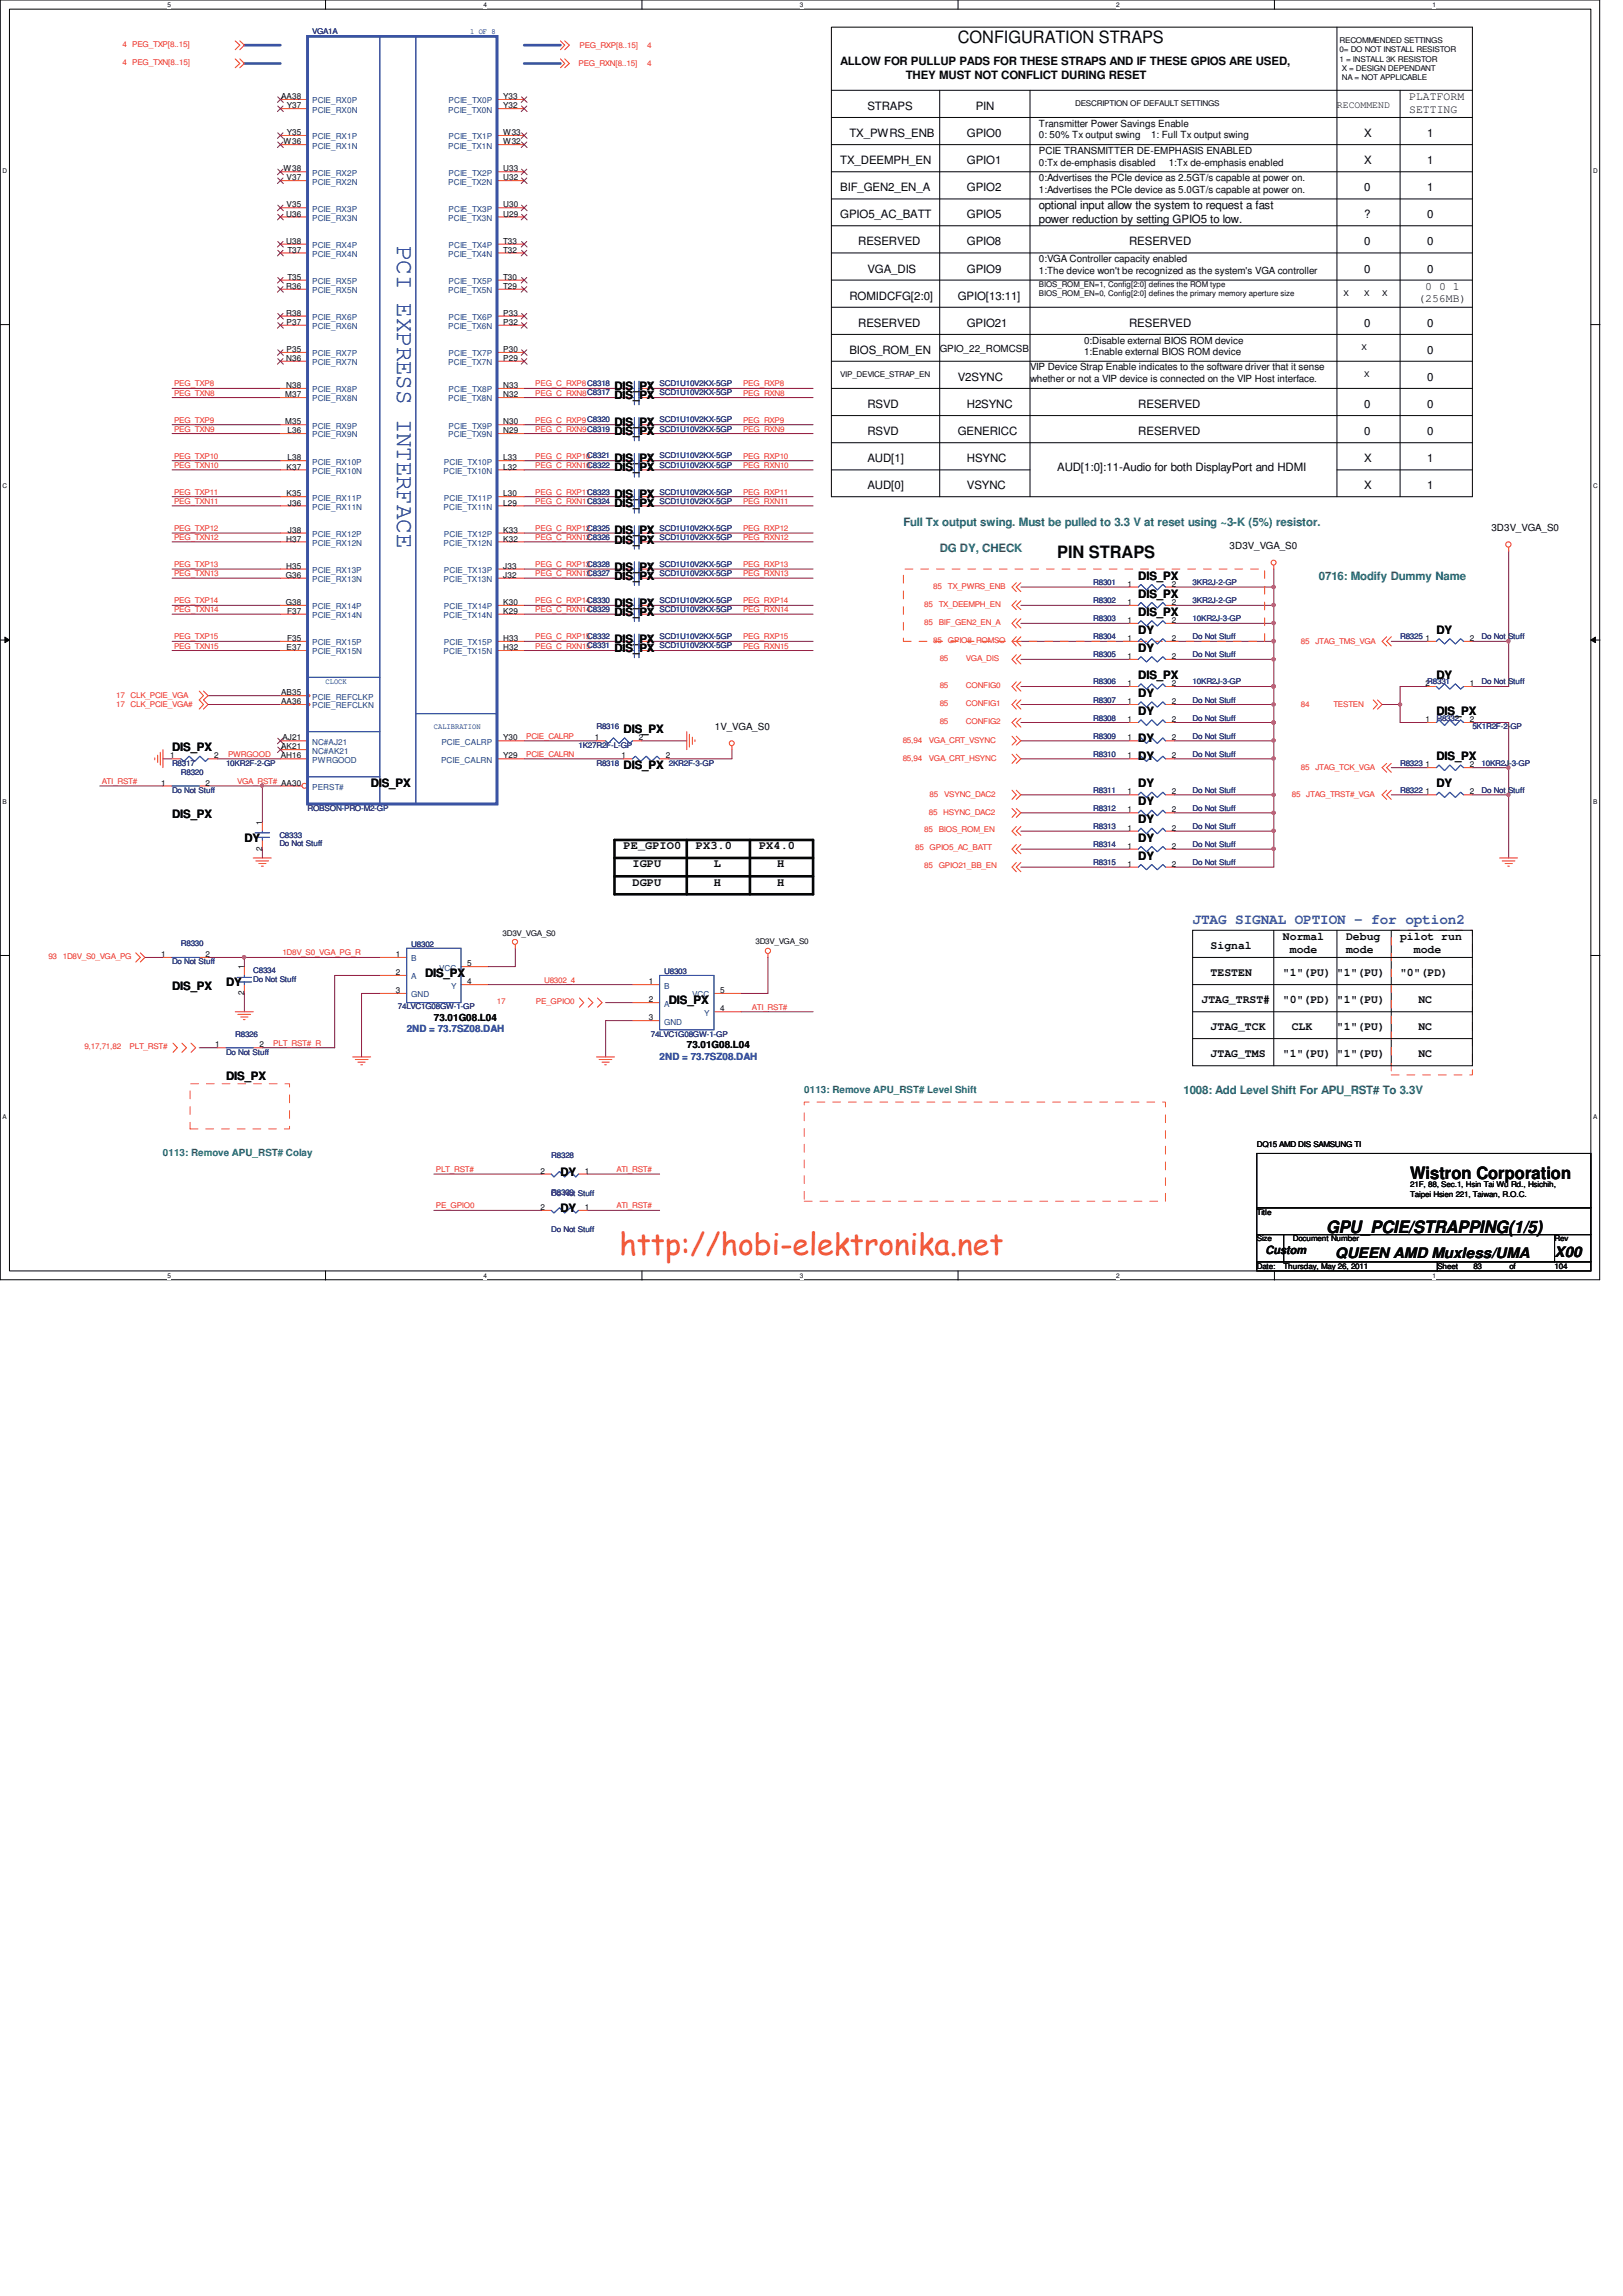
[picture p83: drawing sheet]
<svg xmlns="http://www.w3.org/2000/svg" width="210mm" height="297mm" viewBox="0 0 210 297" stroke-linecap="round" stroke-linejoin="round" font-family="sans-serif">
<defs><g id="words">
<text font-size="3.9" fill="#f15722" x="80.1" y="162.4">http://hobi-elektronika.net</text>
<text font-size="3.1" fill="#3a53a4" x="51.4" y="31.8" transform="rotate(90 51.4 31.8)">PCI EXPRESS INTERFACE</text>
<g font-size="2.2" fill="#040505">
<text x="123.9" y="5.5">CONFIGURATION STRAPS</text>
<text x="136.8" y="72.2">PIN STRAPS</text>
<text x="182.5" y="152.5">Wistron Corporation</text>
<text x="171.6" y="159.5">GPU_PCIE/STRAPPING(1/5)</text>
</g>
<text font-size="1.9" fill="#3a53a4" x="154.3" y="119.6">JTAG SIGNAL OPTION - for option2</text>
<g font-size="1.9" fill="#040505">
<text x="172.8" y="162.7">QUEEN AMD Muxless/UMA</text>
<text x="201.1" y="162.6">X00</text>
</g>
<g font-size="1.5" fill="#040505">
<text x="108.7" y="8.4">ALLOW FOR PULLUP PADS FOR THESE STRAPS AND IF THESE GPIOS ARE USED,</text>
<text x="117.2" y="10.2">THEY MUST NOT CONFLICT DURING RESET</text>
<text x="109.9" y="17.7">TX_PWRS_ENB</text>
<text x="112.2" y="14.2">STRAPS</text>
<text x="125.1" y="17.7">GPIO0</text>
<text x="126.2" y="14.2">PIN</text>
<text x="176.5" y="17.7">X</text>
<text x="182.3" y="12.9">PLATFORM</text>
<text x="182.3" y="14.6">SETTING</text>
<text x="184.7" y="17.7">1</text>
<text x="108.7" y="21.3">TX_DEEMPH_EN</text>
<text x="125.1" y="21.3">GPIO1</text>
<text x="176.5" y="21.3">X</text>
<text x="184.7" y="21.3">1</text>
<text x="108.7" y="24.7">BIF_GEN2_EN_A</text>
<text x="108.7" y="28.2">GPIO5_AC_BATT</text>
<text x="125.1" y="24.7">GPIO2</text>
<text x="125.1" y="28.2">GPIO5</text>
<text x="134.4" y="27.1">optional input allow the system to request a fast</text>
<text x="134.4" y="28.8">power reduction by setting GPIO5 to low.</text>
<text x="176.5" y="28.2">?</text>
<text x="176.5" y="24.7">0</text>
<text x="184.7" y="28.2">0</text>
<text x="184.7" y="24.7">1</text>
<text x="111" y="31.7">RESERVED</text>
<text x="112.2" y="35.3">VGA_DIS</text>
<text x="125.1" y="31.8">GPIO8</text>
<text x="125.1" y="35.3">GPIO9</text>
<text x="146.1" y="31.8">RESERVED</text>
<text x="176.5" y="35.3">0</text>
<text x="176.5" y="31.7">0</text>
<text x="184.7" y="35.3">0</text>
<text x="184.7" y="31.8">0</text>
<text x="109.9" y="38.8">ROMIDCFG[2:0]</text>
<text x="123.9" y="38.8">GPIO[13:11]</text>
<text x="183.5" y="39.1">(256MB)</text>
<text x="184.4" y="37.5">0 0 1</text>
<text x="109.9" y="45.8">BIOS_ROM_EN</text>
<text x="111" y="42.2">RESERVED</text>
<text x="125.1" y="42.2">GPIO21</text>
<text x="146.1" y="42.2">RESERVED</text>
<text x="176.5" y="42.2">0</text>
<text x="184.7" y="45.8">0</text>
<text x="184.7" y="42.2">0</text>
<text x="79.5" y="51.6">DIS_PX</text>
<text x="79.5" y="50.5">DIS_PX</text>
<text x="112.2" y="52.8">RSVD</text>
<text x="123.9" y="49.3">V2SYNC</text>
<text x="125.1" y="52.8">H2SYNC</text>
<text x="147.3" y="52.8">RESERVED</text>
<text x="176.5" y="52.8">0</text>
<text x="184.7" y="49.3">0</text>
<text x="184.7" y="52.8">0</text>
<text x="79.5" y="56.3">DIS_PX</text>
<text x="79.5" y="55.1">DIS_PX</text>
<text x="79.5" y="59.8">DIS_PX</text>
<text x="112.2" y="59.8">AUD[1]</text>
<text x="112.2" y="56.3">RSVD</text>
<text x="123.9" y="56.3">GENERICC</text>
<text x="125.1" y="59.8">HSYNC</text>
<text x="147.3" y="56.3">RESERVED</text>
<text x="176.5" y="59.8">X</text>
<text x="176.5" y="56.3">0</text>
<text x="184.7" y="59.8">1</text>
<text x="184.7" y="56.3">0</text>
<text x="79.5" y="61">DIS_PX</text>
<text x="79.5" y="64.5">DIS_PX</text>
<text x="79.5" y="65.6">DIS_PX</text>
<text x="112.2" y="63.3">AUD[0]</text>
<text x="125.1" y="63.3">VSYNC</text>
<text x="136.8" y="61">AUD[1:0]:11-Audio for both DisplayPort and HDMI</text>
<text x="176.5" y="63.3">X</text>
<text x="184.7" y="63.3">1</text>
<text x="79.5" y="70.3">DIS_PX</text>
<text x="79.5" y="69.1">DIS_PX</text>
<text x="79.5" y="75">DIS_PX</text>
<text x="79.5" y="73.8">DIS_PX</text>
<text x="147.3" y="77.3">DIS_PX</text>
<text x="147.3" y="75">DIS_PX</text>
<text x="79.5" y="83.1">DIS_PX</text>
<text x="79.5" y="79.7">DIS_PX</text>
<text x="79.5" y="78.5">DIS_PX</text>
<text x="147.3" y="82">DY</text>
<text x="147.3" y="79.7">DIS_PX</text>
<text x="185.8" y="82">DY</text>
<text x="79.5" y="84.3">DIS_PX</text>
<text x="147.3" y="87.8">DIS_PX</text>
<text x="147.3" y="84.3">DY</text>
<text x="185.8" y="87.8">DY</text>
<text x="80.7" y="94.8">DIS_PX</text>
<text x="147.3" y="90.2">DY</text>
<text x="147.3" y="92.5">DY</text>
<text x="185.8" y="92.5">DIS_PX</text>
<text x="22.3" y="97.2">DIS_PX</text>
<text x="48" y="101.9">DIS_PX</text>
<text x="80.7" y="99.5">DIS_PX</text>
<text x="147.3" y="96">DY</text>
<text x="147.3" y="101.9">DY</text>
<text x="147.3" y="98.3">DY</text>
<text x="185.8" y="101.9">DY</text>
<text x="185.8" y="98.3">DIS_PX</text>
<text x="22.3" y="105.8">DIS_PX</text>
<text x="147.3" y="104.2">DY</text>
<text x="147.3" y="106.5">DY</text>
<text x="31.6" y="108.9">DY</text>
<text x="80.7" y="109.9">PE_GPIO0</text>
<text x="81.8" y="112.2">IGPU</text>
<text x="90" y="109.9">PX3.0</text>
<text x="92.4" y="112.2">L</text>
<text x="98.2" y="109.9">PX4.0</text>
<text x="100.5" y="112.2">H</text>
<text x="147.3" y="111.2">DY</text>
<text x="147.3" y="108.9">DY</text>
<text x="81.8" y="114.6">DGPU</text>
<text x="92.4" y="114.6">H</text>
<text x="100.5" y="114.6">H</text>
<text x="156.6" y="122.8">Signal</text>
<text x="166" y="121.6">Normal</text>
<text x="166.9" y="123.3">mode</text>
<text x="174.2" y="121.6">Debug</text>
<text x="174.2" y="123.3">mode</text>
<text x="181.1" y="121.6">pilot run</text>
<text x="182.9" y="123.3">mode</text>
<text x="22.3" y="128">DIS_PX</text>
<text x="29.2" y="127.5">DY</text>
<text x="55" y="126.4">DIS_PX</text>
<text x="86.5" y="129.9">DIS_PX</text>
<text x="155.4" y="129.8">JTAG_TRST#</text>
<text x="156.6" y="126.3">TESTEN</text>
<text x="166" y="129.8">&quot;0&quot;(PD) &quot;1&quot;(PU)</text>
<text x="166" y="126.3">&quot;1&quot;(PU)</text>
<text x="173" y="126.3">&quot;1&quot;(PU)</text>
<text x="181.1" y="126.3">&quot;0&quot;(PD)</text>
<text x="183.5" y="129.8">NC</text>
<text x="156.6" y="133.3">JTAG_TCK</text>
<text x="156.6" y="136.8">JTAG_TMS</text>
<text x="166" y="136.8">&quot;1&quot;(PU) &quot;1&quot;(PU)</text>
<text x="167.1" y="133.3">CLK</text>
<text x="173" y="133.3">&quot;1&quot;(PU)</text>
<text x="183.5" y="133.3">NC</text>
<text x="183.5" y="136.8">NC</text>
<text x="29.2" y="139.7">DIS_PX</text>
<text x="72.5" y="152.1">DY</text>
<text x="72.5" y="156.8">DY</text>
<text x="163.7" y="162.3">Custom</text>
</g>
<g font-size="1.5" fill="#0a8141">
<text x="116.9" y="68">Full Tx output swing. Must be pulled to 3.3 V at reset using ~3-K (5%) resistor.</text>
<text x="121.6" y="71.5">DG DY, CHECK</text>
<text x="170.6" y="75">0716: Modify Dummy Name</text>
<text x="153.1" y="141.6">1008: Add Level Shift For APU_RST# To 3.3V</text>
</g>
<g font-size="1.3" fill="#040505">
<text x="134.4" y="16.4">Transmitter Power Savings Enable</text>
<text x="134.4" y="17.9">0: 50% Tx output swing</text>
<text x="148.9" y="17.9">1: Full Tx output swing</text>
<text x="173" y="13.9">RECOMMEND</text>
<text x="134.4" y="19.9">PCIE TRANSMITTER DE-EMPHASIS ENABLED</text>
<text x="134.4" y="21.4">0:Tx de-emphasis disabled</text>
<text x="134.4" y="23.4">0:Advertises the PCIe device as 2.5GT/s capable at power on.</text>
<text x="151.2" y="21.4">1:Tx de-emphasis enabled</text>
<text x="134.4" y="24.9">1:Advertises the PCIe device as 5.0GT/s capable at power on.</text>
<text x="134.4" y="33.9">0:VGA Controller capacity enabled</text>
<text x="134.4" y="35.4">1:The device won't be recognized as the system's VGA controller</text>
<text x="121.6" y="45.6">GPIO_22_ROMCSB</text>
<text x="133.3" y="47.9">VIP Device Strap Enable indicates to the software driver that it sense</text>
<text x="140.2" y="44.4">0:Disable external BIOS ROM device</text>
<text x="140.2" y="46">1:Enable external BIOS ROM device</text>
<text x="133.3" y="49.4">whether or not a VIP device is connected on the VIP Host interface.</text>
<text x="159.1" y="71.1">3D3V_VGA_S0</text>
<text x="193" y="68.7">3D3V_VGA_S0</text>
<text x="92.5" y="94.4">1V_VGA_S0</text>
<text x="56.1" y="132.1">73.01G08.L04</text>
<text x="88.9" y="135.6">73.01G08.L04</text>
</g>
<g font-size="1.3" fill="#3a53a4">
<text x="52.6" y="133.6">2ND = 73.7SZ08.DAH</text>
<text x="85.3" y="137.1">2ND = 73.7SZ08.DAH</text>
</g>
<g font-size="1.3" fill="#0a8141">
<text x="104.1" y="141.4">0113: Remove APU_RST# Level Shift</text>
<text x="21.1" y="149.6">0113: Remove APU_RST# Colay</text>
</g>
<g font-size="1.1" fill="#040505">
<text x="36.4" y="12.8">AA38</text>
<text x="37.1" y="14">Y37</text>
<text x="37.1" y="17.5">Y35</text>
<text x="65.1" y="14">Y32</text>
<text x="65.1" y="12.8">Y33</text>
<text x="65.1" y="17.5">W33</text>
<text x="36.7" y="18.7">W36</text>
<text x="36.7" y="22.2">W38</text>
<text x="37.1" y="23.3">V37</text>
<text x="65.1" y="18.7">W32</text>
<text x="65.1" y="23.3">U32</text>
<text x="65.1" y="22.2">U33</text>
<text x="37" y="28">U36</text>
<text x="37.1" y="26.8">V35</text>
<text x="65.1" y="28">U29</text>
<text x="65.1" y="26.8">U30</text>
<text x="37" y="31.5">U38</text>
<text x="37.2" y="32.7">T37</text>
<text x="65.1" y="32.7">T32</text>
<text x="65.1" y="31.5">T33</text>
<text x="37" y="37.4">R36</text>
<text x="37" y="40.9">R38</text>
<text x="37.2" y="36.2">T35</text>
<text x="65.1" y="37.4">T29</text>
<text x="65.1" y="36.2">T30</text>
<text x="65.1" y="40.9">P33</text>
<text x="37" y="46.7">N36</text>
<text x="37.1" y="42">P37</text>
<text x="37.1" y="45.6">P35</text>
<text x="65.1" y="42">P32</text>
<text x="65.1" y="46.7">P29</text>
<text x="65.1" y="45.6">P30</text>
<text x="36.9" y="51.4">M37</text>
<text x="37" y="50.2">N38</text>
<text x="65.1" y="51.4">N32</text>
<text x="65.1" y="50.2">N33</text>
<text x="80.4" y="51.4">1</text>
<text x="80.4" y="50.2">1</text>
<text x="83.8" y="51.4">2</text>
<text x="83.8" y="50.2">2</text>
<text x="36.9" y="54.9">M35</text>
<text x="37.2" y="59.6">L38</text>
<text x="37.2" y="56">L36</text>
<text x="65.1" y="56">N29</text>
<text x="65.1" y="54.9">N30</text>
<text x="65.1" y="59.6">L33</text>
<text x="80.4" y="56">1</text>
<text x="80.4" y="54.9">1</text>
<text x="80.4" y="59.6">1</text>
<text x="83.8" y="56">2</text>
<text x="83.8" y="54.9">2</text>
<text x="83.8" y="59.6">2</text>
<text x="37.1" y="60.7">K37</text>
<text x="37.1" y="64.2">K35</text>
<text x="37.2" y="65.4">J36</text>
<text x="65.1" y="60.7">L32</text>
<text x="65.1" y="65.4">L29</text>
<text x="65.1" y="64.2">L30</text>
<text x="80.4" y="60.7">1</text>
<text x="80.4" y="64.2">1</text>
<text x="80.4" y="65.4">1</text>
<text x="83.8" y="60.7">2</text>
<text x="83.8" y="64.2">2</text>
<text x="83.8" y="65.4">2</text>
<text x="37" y="70.1">H37</text>
<text x="37.2" y="68.9">J38</text>
<text x="65.1" y="70.1">K32</text>
<text x="65.1" y="68.9">K33</text>
<text x="80.4" y="70.1">1</text>
<text x="80.4" y="68.9">1</text>
<text x="83.8" y="70.1">2</text>
<text x="83.8" y="68.9">2</text>
<text x="37" y="74.8">G36</text>
<text x="37" y="73.6">H35</text>
<text x="65.1" y="74.8">J32</text>
<text x="65.1" y="73.6">J33</text>
<text x="80.4" y="74.8">1</text>
<text x="80.4" y="73.6">1</text>
<text x="83.8" y="74.8">2</text>
<text x="83.8" y="73.6">2</text>
<text x="145.9" y="75.9">1</text>
<text x="151.6" y="75.9">2</text>
<text x="37" y="78.3">G38</text>
<text x="37.2" y="79.4">F37</text>
<text x="37.2" y="82.9">F35</text>
<text x="65.1" y="79.4">K29</text>
<text x="65.1" y="78.3">K30</text>
<text x="65.1" y="82.9">H33</text>
<text x="80.4" y="82.9">1</text>
<text x="80.4" y="79.4">1</text>
<text x="80.4" y="78.3">1</text>
<text x="83.8" y="82.9">2</text>
<text x="83.8" y="79.4">2</text>
<text x="83.8" y="78.3">2</text>
<text x="145.9" y="82.9">1</text>
<text x="145.9" y="78.3">1</text>
<text x="145.9" y="80.6">1</text>
<text x="151.6" y="82.9">2</text>
<text x="151.6" y="78.3">2</text>
<text x="151.6" y="80.6">2</text>
<text x="184.4" y="82.9">1</text>
<text x="190.2" y="82.9">2</text>
<text x="36.4" y="90">AB35</text>
<text x="37.1" y="84.1">E37</text>
<text x="65.1" y="84.1">H32</text>
<text x="80.4" y="84.1">1</text>
<text x="83.8" y="84.1">2</text>
<text x="145.9" y="88.8">1</text>
<text x="145.9" y="85.3">1</text>
<text x="151.6" y="88.8">2</text>
<text x="151.6" y="85.3">2</text>
<text x="184.4" y="88.8">2R8331</text>
<text x="190.2" y="88.8">1</text>
<text x="36.4" y="91.1">AA36</text>
<text x="36.5" y="95.8">AJ21</text>
<text x="65.1" y="95.8">Y30</text>
<text x="77" y="95.8">1</text>
<text x="82.6" y="95.8">2</text>
<text x="145.9" y="91.1">1</text>
<text x="145.9" y="95.8">1</text>
<text x="145.9" y="93.4">1</text>
<text x="151.6" y="91.1">2</text>
<text x="151.6" y="95.8">2</text>
<text x="151.6" y="93.4">2</text>
<text x="184.4" y="93.4">1</text>
<text x="190.2" y="93.4">2</text>
<text x="20.9" y="101.6">1</text>
<text x="22" y="98.1">1</text>
<text x="26.6" y="101.6">2</text>
<text x="27.7" y="98.1">2</text>
<text x="36.3" y="98.1">AH16</text>
<text x="36.4" y="96.9">AK21</text>
<text x="65.1" y="98.1">Y29</text>
<text x="80.4" y="98.1">1</text>
<text x="86.1" y="98.1">2</text>
<text x="145.9" y="98.1">1</text>
<text x="151.6" y="98.1">2</text>
<text x="184.4" y="99.3">1</text>
<text x="190.2" y="99.3">2</text>
<text x="33.9" y="106.7" transform="rotate(-90 33.9 106.7)">1</text>
<text x="145.9" y="105.1">1</text>
<text x="145.9" y="107.5">1</text>
<text x="145.9" y="102.8">1</text>
<text x="151.6" y="105.1">2</text>
<text x="151.6" y="107.5">2</text>
<text x="151.6" y="102.8">2</text>
<text x="184.4" y="102.8">1</text>
<text x="190.2" y="102.8">2</text>
<text x="33.9" y="110.1" transform="rotate(-90 33.9 110.1)">2</text>
<text x="145.9" y="112.1">1</text>
<text x="145.9" y="109.8">1</text>
<text x="151.6" y="112.1">2</text>
<text x="151.6" y="109.8">2</text>
<text x="20.9" y="123.8">1</text>
<text x="26.6" y="123.8">2</text>
<text x="31.6" y="125.4" transform="rotate(-90 31.6 125.4)">1</text>
<text x="51.2" y="123.8">1</text>
<text x="60.4" y="125">5</text>
<text x="31.6" y="128.8" transform="rotate(-90 31.6 128.8)">2</text>
<text x="51.2" y="126.2">2</text>
<text x="51.2" y="128.5">3</text>
<text x="60.4" y="127.3">4</text>
<text x="83.9" y="127.3">1</text>
<text x="83.9" y="129.7">2</text>
<text x="83.9" y="132">3</text>
<text x="93.2" y="128.5">5</text>
<text x="93.2" y="130.9">4</text>
<text x="27.9" y="135.5">1</text>
<text x="33.6" y="135.5">2</text>
<text x="69.9" y="151.8">2</text>
<text x="75.6" y="151.8">1</text>
<text x="69.9" y="156.5">2</text>
<text x="75.6" y="156.5">1</text>
</g>
<g font-size="1.1" fill="#1d437e">
<text x="40.4" y="14.6">PCIE_RX0N</text>
<text x="40.4" y="13.4">PCIE_RX0P</text>
<text x="58" y="14.6">PCIE_TX0N</text>
<text x="58" y="13.4">PCIE_TX0P</text>
<text x="40.4" y="19.2">PCIE_RX1N</text>
<text x="40.4" y="18">PCIE_RX1P</text>
<text x="40.4" y="23.9">PCIE_RX2N</text>
<text x="40.4" y="22.7">PCIE_RX2P</text>
<text x="58" y="19.2">PCIE_TX1N</text>
<text x="58" y="23.9">PCIE_TX2N</text>
<text x="58" y="18">PCIE_TX1P</text>
<text x="58" y="22.7">PCIE_TX2P</text>
<text x="40.4" y="28.6">PCIE_RX3N</text>
<text x="40.4" y="27.4">PCIE_RX3P</text>
<text x="58" y="28.6">PCIE_TX3N</text>
<text x="58" y="27.4">PCIE_TX3P</text>
<text x="40.4" y="33.2">PCIE_RX4N</text>
<text x="40.4" y="32.1">PCIE_RX4P</text>
<text x="58" y="33.2">PCIE_TX4N</text>
<text x="58" y="32.1">PCIE_TX4P</text>
<text x="40.4" y="37.9">PCIE_RX5N</text>
<text x="40.4" y="36.7">PCIE_RX5P</text>
<text x="40.4" y="41.4">PCIE_RX6P</text>
<text x="58" y="37.9">PCIE_TX5N</text>
<text x="58" y="36.7">PCIE_TX5P</text>
<text x="58" y="41.4">PCIE_TX6P</text>
<text x="40.4" y="42.6">PCIE_RX6N</text>
<text x="40.4" y="47.2">PCIE_RX7N</text>
<text x="40.4" y="46.1">PCIE_RX7P</text>
<text x="58" y="42.6">PCIE_TX6N</text>
<text x="58" y="47.2">PCIE_TX7N</text>
<text x="58" y="46.1">PCIE_TX7P</text>
<text x="40.4" y="51.9">PCIE_RX8N</text>
<text x="40.4" y="50.8">PCIE_RX8P</text>
<text x="58" y="51.9">PCIE_TX8N</text>
<text x="58" y="50.8">PCIE_TX8P</text>
<text x="40.4" y="56.6">PCIE_RX9N</text>
<text x="40.4" y="55.5">PCIE_RX9P</text>
<text x="58" y="56.6">PCIE_TX9N</text>
<text x="58" y="55.5">PCIE_TX9P</text>
<text x="40.4" y="61.3">PCIE_RX10N</text>
<text x="40.4" y="60.1">PCIE_RX10P</text>
<text x="40.4" y="66">PCIE_RX11N</text>
<text x="40.4" y="64.8">PCIE_RX11P</text>
<text x="57.4" y="61.3">PCIE_TX10N</text>
<text x="57.4" y="66">PCIE_TX11N</text>
<text x="57.4" y="60.1">PCIE_TX10P</text>
<text x="57.4" y="64.8">PCIE_TX11P</text>
<text x="40.4" y="70.6">PCIE_RX12N</text>
<text x="40.4" y="69.5">PCIE_RX12P</text>
<text x="57.4" y="70.6">PCIE_TX12N</text>
<text x="57.4" y="69.5">PCIE_TX12P</text>
<text x="40.4" y="75.3">PCIE_RX13N</text>
<text x="40.4" y="74.1">PCIE_RX13P</text>
<text x="57.4" y="75.3">PCIE_TX13N</text>
<text x="57.4" y="74.1">PCIE_TX13P</text>
<text x="40.4" y="80">PCIE_RX14N</text>
<text x="40.4" y="78.8">PCIE_RX14P</text>
<text x="40.4" y="83.5">PCIE_RX15P</text>
<text x="57.4" y="80">PCIE_TX14N</text>
<text x="57.4" y="78.8">PCIE_TX14P</text>
<text x="57.4" y="83.5">PCIE_TX15P</text>
<text x="40.4" y="84.7">PCIE_RX15N</text>
<text x="57.4" y="84.7">PCIE_TX15N</text>
<text x="40.4" y="91.7">PCIE_REFCLKN</text>
<text x="40.4" y="90.5">PCIE_REFCLKP</text>
<text x="40.4" y="96.4">NC#AJ21</text>
<text x="40.4" y="97.5">NC#AK21</text>
<text x="40.4" y="98.7">PWRGOOD</text>
<text x="57.1" y="98.7">PCIE_CALRN</text>
<text x="57.1" y="96.4">PCIE_CALRP</text>
<text x="40.4" y="102.2">PERST#</text>
<text x="53.2" y="124.4">B</text>
<text x="56.8" y="125.6">VCC</text>
<text x="53.2" y="126.7">A</text>
<text x="53.2" y="129">GND</text>
<text x="58.4" y="127.9">Y</text>
<text x="85.9" y="127.9">B</text>
<text x="85.9" y="130.2">A</text>
<text x="89.5" y="129">VCC</text>
<text x="91.1" y="131.4">Y</text>
<text x="85.9" y="132.5">GND</text>
</g>
<g font-size="1" fill="#2d2d72">
<text x="40.4" y="4.4">VGA1A</text>
<text x="85.3" y="51.1">SCD1U10V2KX-5GP</text>
<text x="85.3" y="50">SCD1U10V2KX-5GP</text>
<text x="85.3" y="55.8">SCD1U10V2KX-5GP</text>
<text x="85.3" y="54.7">SCD1U10V2KX-5GP</text>
<text x="85.3" y="59.3">SCD1U10V2KX-5GP</text>
<text x="85.3" y="60.5">SCD1U10V2KX-5GP</text>
<text x="85.3" y="64">SCD1U10V2KX-5GP</text>
<text x="85.3" y="65.2">SCD1U10V2KX-5GP</text>
<text x="85.3" y="69.8">SCD1U10V2KX-5GP</text>
<text x="85.3" y="68.7">SCD1U10V2KX-5GP</text>
<text x="85.3" y="74.5">SCD1U10V2KX-5GP</text>
<text x="85.3" y="73.4">SCD1U10V2KX-5GP</text>
<text x="141.4" y="75.7">R8301</text>
<text x="154.3" y="75.7">3KR2J-2-GP</text>
<text x="85.3" y="82.7">SCD1U10V2KX-5GP</text>
<text x="85.3" y="79.2">SCD1U10V2KX-5GP</text>
<text x="85.3" y="78">SCD1U10V2KX-5GP</text>
<text x="85.3" y="83.9">SCD1U10V2KX-5GP</text>
<text x="141.4" y="82.7">R8304</text>
<text x="141.4" y="78">R8302</text>
<text x="141.4" y="80.3">R8303</text>
<text x="154.3" y="82.7">Do Not Stuff</text>
<text x="154.3" y="78">3KR2J-2-GP</text>
<text x="154.3" y="80.3">10KR2J-3-GP</text>
<text x="181.1" y="82.7">R8325</text>
<text x="191.7" y="82.7">Do Not Stuff</text>
<text x="141.4" y="88.5">R8306</text>
<text x="141.4" y="85">R8305</text>
<text x="154.3" y="85">Do Not Stuff</text>
<text x="154.3" y="88.5">10KR2J-3-GP</text>
<text x="191.7" y="88.5">Do Not Stuff</text>
<text x="77.2" y="94.4">R8316</text>
<text x="141.4" y="90.9">R8307</text>
<text x="141.4" y="95.5">R8309</text>
<text x="141.4" y="93.2">R8308</text>
<text x="154.3" y="90.9">Do Not Stuff</text>
<text x="154.3" y="95.5">Do Not Stuff</text>
<text x="154.3" y="93.2">Do Not Stuff</text>
<text x="185.8" y="93.2">R8332</text>
<text x="190.5" y="94.4">5K1R2F-2-GP</text>
<text x="22.3" y="99.1">R8317</text>
<text x="23.4" y="100.2">R8320</text>
<text x="29.2" y="99.1">10KR2F-2-GP</text>
<text x="74.8" y="96.7">1K27R2F-L-GP</text>
<text x="77.2" y="99.1">R8318</text>
<text x="86.5" y="99.1">2KR2F-3-GP</text>
<text x="141.4" y="97.9">R8310</text>
<text x="154.3" y="97.9">Do Not Stuff</text>
<text x="181.1" y="99.1">R8323</text>
<text x="191.7" y="99.1">10KR2J-3-GP</text>
<text x="22.3" y="102.6">Do Not Stuff</text>
<text x="39.8" y="104.9">ROBSON-PRO-M2-GP</text>
<text x="141.4" y="104.9">R8312</text>
<text x="141.4" y="107.2">R8313</text>
<text x="141.4" y="102.6">R8311</text>
<text x="154.3" y="104.9">Do Not Stuff</text>
<text x="154.3" y="107.2">Do Not Stuff</text>
<text x="154.3" y="102.6">Do Not Stuff</text>
<text x="181.1" y="102.6">R8322</text>
<text x="191.7" y="102.6">Do Not Stuff</text>
<text x="36.1" y="108.4">C8333</text>
<text x="36.1" y="109.4">Do Not Stuff</text>
<text x="141.4" y="111.9">R8315</text>
<text x="141.4" y="109.6">R8314</text>
<text x="154.3" y="111.9">Do Not Stuff</text>
<text x="154.3" y="109.6">Do Not Stuff</text>
<text x="22.3" y="124.8">Do Not Stuff</text>
<text x="23.4" y="122.4">R8330</text>
<text x="32.8" y="125.9">C8334</text>
<text x="53.2" y="122.6">U8302</text>
<text x="32.8" y="127.1">Do Not Stuff</text>
<text x="51.5" y="130.6">74LVC1G08GW-1-GP</text>
<text x="85.9" y="126">U8303</text>
<text x="29.2" y="136.4">Do Not Stuff</text>
<text x="30.4" y="134.1">R8326</text>
<text x="84.2" y="134.1">74LVC1G08GW-1-GP</text>
<text x="71.3" y="149.9">R8328</text>
<text x="71.3" y="154.6">R8329</text>
<text x="71.3" y="154.7">Do Not Stuff</text>
<text x="71.3" y="159.3">Do Not Stuff</text>
</g>
<g font-size="1" fill="#3a53a4">
<text x="60.8" y="4.4">1 OF 8</text>
<text x="42.1" y="88.5">CLOCK</text>
<text x="56.1" y="94.3">CALIBRATION</text>
</g>
<g font-size="1" fill="#040505">
<text x="173.3" y="5.6">RECOMMENDED SETTINGS</text>
<text x="173.3" y="6.8">0= DO NOT INSTALL RESISTOR</text>
<text x="173.3" y="8">1 = INSTALL 3K RESISTOR</text>
<text x="173.6" y="9.1">X = DESIGN DEPENDANT</text>
<text x="173.6" y="10.3">NA = NOT APPLICABLE</text>
<text x="139.1" y="13.8">DESCRIPTION OF DEFAULT SETTINGS</text>
<text x="134.4" y="37.1">BIOS_ROM_EN=1, Config[2:0] defines the ROM type</text>
<text x="134.4" y="38.3">BIOS_ROM_EN=0, Config[2:0] defines the primary memory aperture size</text>
<text x="173.8" y="38.3">X</text>
<text x="176.5" y="38.3">X</text>
<text x="178.8" y="38.3">X</text>
<text x="176.1" y="45.3">X</text>
<text x="108.7" y="48.8">VIP_DEVICE_STRAP_EN</text>
<text x="176.5" y="48.8">X</text>
<text x="65" y="121">3D3V_VGA_S0</text>
<text x="97.7" y="122.2">3D3V_VGA_S0</text>
<text x="162.6" y="148.4">DQ15 AMD DIS SAMSUNG TI</text>
<text x="182.5" y="153.6">21F, 88, Sec.1, Hsin Tai Wu Rd., Hsichih,</text>
<text x="182.5" y="154.8">Taipei Hsien 221, Taiwan, R.O.C.</text>
<text x="162.6" y="157.1">Title</text>
<text x="162.6" y="160.6">Size</text>
<text x="167.3" y="160.6">Document Number</text>
<text x="201.1" y="160.6">Rev</text>
<text x="162.6" y="164.1">Date:</text>
<text x="166.1" y="164.1">Thursday, May 26, 2011</text>
<text x="186" y="164.1">Sheet</text>
<text x="190.6" y="164.1">83</text>
<text x="195.3" y="164.1">of</text>
<text x="201.1" y="164.1">104</text>
</g>
<g font-size="1" fill="#ec2426">
<text x="15.8" y="8.4">4 PEG_TXN[8..15]</text>
<text x="15.8" y="6.1">4 PEG_TXP[8..15]</text>
<text x="74.8" y="8.5">PEG_RXN[8..15]</text>
<text x="75" y="6.2">PEG_RXP[8..15]</text>
<text x="83.7" y="8.5">4</text>
<text x="83.7" y="6.2">4</text>
<text x="22.5" y="50">PEG_TXP8</text>
<text x="22.5" y="51.2">PEG_TXN8</text>
<text x="69.3" y="50">PEG_C_RXP8C8318</text>
<text x="69.3" y="51.2">PEG_C_RXN8C8317</text>
<text x="96.1" y="50">PEG_RXP8</text>
<text x="96.1" y="51.2">PEG_RXN8</text>
<text x="22.5" y="54.7">PEG_TXP9</text>
<text x="22.5" y="55.8">PEG_TXN9</text>
<text x="22.5" y="59.4">PEG_TXP10</text>
<text x="69.3" y="54.7">PEG_C_RXP9C8320</text>
<text x="69.3" y="55.8">PEG_C_RXN9C8319</text>
<text x="69.3" y="59.4">PEG_C_RXP10C8321</text>
<text x="96.1" y="54.7">PEG_RXP9</text>
<text x="96.1" y="55.8">PEG_RXN9</text>
<text x="96.1" y="59.4">PEG_RXP10</text>
<text x="22.5" y="64">PEG_TXP11</text>
<text x="22.5" y="65.2">PEG_TXN11</text>
<text x="22.5" y="60.5">PEG_TXN10</text>
<text x="69.3" y="64">PEG_C_RXP11C8323</text>
<text x="69.3" y="65.2">PEG_C_RXN11C8324</text>
<text x="69.3" y="60.5">PEG_C_RXN10C8322</text>
<text x="96.1" y="64">PEG_RXP11</text>
<text x="96.1" y="65.2">PEG_RXN11</text>
<text x="96.1" y="60.5">PEG_RXN10</text>
<text x="22.5" y="68.7">PEG_TXP12</text>
<text x="22.5" y="69.8">PEG_TXN12</text>
<text x="69.3" y="68.7">PEG_C_RXP12C8325</text>
<text x="69.3" y="69.8">PEG_C_RXN12C8326</text>
<text x="96.1" y="68.7">PEG_RXP12</text>
<text x="96.1" y="69.8">PEG_RXN12</text>
<text x="22.5" y="73.4">PEG_TXP13</text>
<text x="22.5" y="74.5">PEG_TXN13</text>
<text x="69.3" y="73.4">PEG_C_RXP13C8328</text>
<text x="69.3" y="74.5">PEG_C_RXN13C8327</text>
<text x="96.1" y="73.4">PEG_RXP13</text>
<text x="96.1" y="74.5">PEG_RXN13</text>
<text x="120.7" y="76.2">85</text>
<text x="122.6" y="76.2">TX_PWRS_ENB</text>
<text x="22.5" y="78.1">PEG_TXP14</text>
<text x="22.5" y="82.7">PEG_TXP15</text>
<text x="22.5" y="83.9">PEG_TXN15</text>
<text x="22.5" y="79.2">PEG_TXN14</text>
<text x="69.3" y="83.9">PEG_C_RXN15C8331</text>
<text x="69.3" y="82.7">PEG_C_RXP15C8332</text>
<text x="69.3" y="78.1">PEG_C_RXP14C8330</text>
<text x="69.3" y="79.2">PEG_C_RXN14C8329</text>
<text x="96.1" y="78.1">PEG_RXP14</text>
<text x="96.1" y="82.7">PEG_RXP15</text>
<text x="96.1" y="83.9">PEG_RXN15</text>
<text x="96.1" y="79.2">PEG_RXN14</text>
<text x="119.6" y="78.5">85</text>
<text x="119.6" y="80.8">85</text>
<text x="120.7" y="83.1">85</text>
<text x="121.5" y="78.5">TX_DEEMPH_EN</text>
<text x="121.5" y="80.8">BIF_GEN2_EN_A</text>
<text x="122.6" y="83.1">GPIO8_ROMSO</text>
<text x="168.3" y="83.3">85</text>
<text x="170.2" y="83.3">JTAG_TMS_VGA</text>
<text x="121.6" y="85.5">85</text>
<text x="121.6" y="89">85</text>
<text x="125" y="85.5">VGA_DIS</text>
<text x="125" y="89">CONFIG0</text>
<text x="15" y="90.3">17</text>
<text x="15" y="91.4">17</text>
<text x="16.9" y="90.3">CLK_PCIE_VGA</text>
<text x="16.9" y="91.4">CLK_PCIE_VGA#</text>
<text x="68.1" y="95.6">PCIE_CALRP</text>
<text x="121.6" y="91.4">85</text>
<text x="121.6" y="93.7">85</text>
<text x="125" y="91.4">CONFIG1</text>
<text x="125" y="93.7">CONFIG2</text>
<text x="168.3" y="91.4">84</text>
<text x="172.5" y="91.4">TESTEN</text>
<text x="13.2" y="101.4">ATI_RST#</text>
<text x="29.5" y="97.9">PWRGOOD</text>
<text x="30.7" y="101.4">VGA_RST# AA30</text>
<text x="68.1" y="97.9">PCIE_CALRN</text>
<text x="116.8" y="96.1">85,94</text>
<text x="116.8" y="98.5">85,94</text>
<text x="120.2" y="96.1">VGA_CRT_VSYNC</text>
<text x="120.2" y="98.5">VGA_CRT_HSYNC</text>
<text x="168.3" y="99.7">85</text>
<text x="170.2" y="99.7">JTAG_TCK_VGA</text>
<text x="119.6" y="107.7">85</text>
<text x="120.2" y="105.5">85</text>
<text x="120.3" y="103.1">85</text>
<text x="121.5" y="107.7">BIOS_ROM_EN</text>
<text x="122" y="105.5">HSYNC_DAC2</text>
<text x="122.2" y="103.1">VSYNC_DAC2</text>
<text x="167.1" y="103.1">85</text>
<text x="169" y="103.1">JTAG_TRST#_VGA</text>
<text x="118.4" y="110">85</text>
<text x="119.6" y="112.4">85</text>
<text x="120.3" y="110">GPIO5_AC_BATT</text>
<text x="121.5" y="112.4">GPIO21_BB_EN</text>
<text x="6.3" y="124">93</text>
<text x="8.1" y="124">1D8V_S0_VGA_PG</text>
<text x="36.5" y="123.6">1D8V_S0_VGA_PG_R</text>
<text x="64.3" y="129.9">17</text>
<text x="69.3" y="129.9">PE_GPIO0</text>
<text x="70.4" y="127.1">U8302_4</text>
<text x="97.3" y="130.6">ATI_RST#</text>
<text x="10.9" y="135.7">9,17,71,82</text>
<text x="16.8" y="135.7">PLT_RST#</text>
<text x="35.3" y="135.3">PLT_RST#_R</text>
<text x="56.4" y="151.6">PLT_RST#</text>
<text x="79.8" y="151.6">ATI_RST#</text>
<text x="56.4" y="156.3">PE_GPIO0</text>
<text x="79.8" y="156.3">ATI_RST#</text>
</g>
<g font-size=".8" fill="#040505">
<text x="21.7" y=".9">5</text>
<text x="62.6" y=".9">4</text>
<text x="103.5" y=".9">3</text>
<text x="144.4" y=".9">2</text>
<text x="185.3" y=".9">1</text>
<text x=".3" y="22.4">D</text>
<text x="206.1" y="22.4">D</text>
<text x=".3" y="63.2">C</text>
<text x="206.1" y="63.2">C</text>
<text x=".3" y="104">B</text>
<text x="206.1" y="104">B</text>
<text x=".3" y="144.8">A</text>
<text x="206.1" y="144.8">A</text>
<text x="21.7" y="165.3">5</text>
<text x="62.6" y="165.3">4</text>
<text x="103.5" y="165.3">3</text>
<text x="144.4" y="165.3">2</text>
<text x="185.3" y="165.3">1</text>
</g>
</g></defs>
<path d="M0 0h207v165.6h-207zM1.2 1.2h204.6v163.2h-204.6z" fill="none" stroke="#040505" stroke-width=".13"/>
<g fill="#fff">
<path d="M21.7 .1h.4v1h-.4z"/>
<path d="M21.7 164.5h.4v1h-.4z"/>
</g>
<path d="M42.1 0v1.2M42.1 164.4v1.2" fill="none" stroke="#040505" stroke-width=".13"/>
<g fill="#fff">
<path d="M62.6 .1h.4v1h-.4z"/>
<path d="M62.6 164.5h.4v1h-.4z"/>
</g>
<path d="M83.1 0v1.2M83.1 164.4v1.2" fill="none" stroke="#040505" stroke-width=".13"/>
<g fill="#fff">
<path d="M103.5 .1h.5v1h-.5z"/>
<path d="M103.5 164.5h.5v1h-.5z"/>
</g>
<path d="M123.9 0v1.2M123.9 164.4v1.2" fill="none" stroke="#040505" stroke-width=".13"/>
<g fill="#fff">
<path d="M144.4 .1h.5v1h-.5z"/>
<path d="M144.4 164.5h.5v1h-.5z"/>
</g>
<path d="M164.9 0v1.2M164.9 164.4v1.2" fill="none" stroke="#040505" stroke-width=".13"/>
<g fill="#fff">
<path d="M185.3 .1h.5v1h-.5z"/>
<path d="M185.3 164.5h.5v1h-.5z"/>
<path d="M.3 21.6h.6v.9h-.6z"/>
<path d="M206.1 21.6h.6v.9h-.6z"/>
<path d="M.3 62.4h.6v.9h-.6z"/>
<path d="M206.1 62.4h.6v.9h-.6z"/>
</g>
<path d="M0 42h1.2M205.8 42h1.2" fill="none" stroke="#040505" stroke-width=".13"/>
<g fill="#fff">
<path d="M.3 103.2h.6v.9h-.6z"/>
<path d="M206.1 103.2h.6v.9h-.6z"/>
</g>
<path d="M0 82.8h1.2M205.8 82.8h1.2" fill="none" stroke="#040505" stroke-width=".13"/>
<path d="M.6 82.4l.6 .4-.6 .3z" fill="#040505"/>
<path d="M.6 82.4l.6 .4-.6 .3z" fill="none" stroke="#040505" stroke-width=".13"/>
<path d="M205.8 82.8l.6-.4v.7z" fill="#040505"/>
<path d="M205.8 82.8l.6-.4v.7z" fill="none" stroke="#040505" stroke-width=".13"/>
<g fill="#fff">
<path d="M.3 144h.6v.9h-.6z"/>
<path d="M206.1 144h.6v.9h-.6z"/>
</g>
<path d="M0 123.6h1.2M205.8 123.6h1.2" fill="none" stroke="#040505" stroke-width=".13"/>
<path d="M31.6 8.2h4.7M31.6 5.8h4.7M67.8 8.2h4.7M67.8 5.8h4.7" fill="none" stroke="#3a53a4" stroke-width=".34"/>
<g fill="none" stroke="#7f1542" stroke-width=".13">
<path d="M22.3 54.9h14M22.3 56.1h14M22.3 59.6h14M22.3 50.2h14M22.3 51.4h14M67.8 54.9h12.9M67.8 56.1h12.9M67.8 59.6h12.9M67.8 50.2h12.9M67.8 51.4h12.9M84.2 54.9h21M84.2 56.1h21"/>
<path d="M84.2 59.6h21M84.2 50.2h21M84.2 51.4h21M22.3 64.3h14M22.3 65.4h14M22.3 60.8h14M67.8 73.6h12.9M67.8 64.3h12.9M67.8 65.4h12.9M67.8 60.8h12.9M67.8 74.8h12.9M67.8 78.3h12.9"/>
<path d="M67.8 79.5h12.9M67.8 69h12.9M67.8 70.1h12.9M84.2 73.6h21M84.2 64.3h21M84.2 65.4h21M84.2 60.8h21M84.2 74.8h21M84.2 78.3h21M84.2 79.5h21M84.2 69h21M84.2 70.1h21"/>
<path d="M67.8 84.2h12.9M67.8 83h12.9M84.2 84.2h21M84.2 83h21M151.9 109.9h12.9"/>
</g>
<path d="M164.6 109.7h.3l.1 .1-.1 .2h-.1h-.2z" fill-rule="evenodd" fill="#b8529f"/>
<path d="M164.6 109.7h.3l.1 .1-.1 .2h-.1h-.2z" fill="none" stroke="#b8529f" stroke-width=".13"/>
<path d="M132.1 78.3h14M132.1 109.9h14M132.1 112.2h14M164.8 109.9v2.3h-12.9M164.8 105.2v2.3" fill="none" stroke="#7f1542" stroke-width=".13"/>
<path d="M164.6 105h.3l.1 .2-.1 .1-.1 .1-.2-.1z" fill-rule="evenodd" fill="#b8529f"/>
<path d="M164.6 105h.3l.1 .2-.1 .1-.1 .1-.2-.1z" fill="none" stroke="#b8529f" stroke-width=".13"/>
<path d="M151.9 91.1h12.9M164.8 83v2.3" fill="none" stroke="#7f1542" stroke-width=".13"/>
<path d="M164.6 85.1h.3l.1 .2-.1 .1-.1 .1-.2-.1z" fill-rule="evenodd" fill="#b8529f"/>
<path d="M164.6 85.1h.3l.1 .2-.1 .1-.1 .1-.2-.1z" fill="none" stroke="#b8529f" stroke-width=".13"/>
<path d="M132.1 93.5h14M164.8 91.1v2.4" fill="none" stroke="#7f1542" stroke-width=".13"/>
<path d="M164.6 93.3h.3l.1 .2-.1 .1-.1 .1-.2-.1z" fill-rule="evenodd" fill="#b8529f"/>
<path d="M164.6 93.3h.3l.1 .2-.1 .1-.1 .1-.2-.1z" fill="none" stroke="#b8529f" stroke-width=".13"/>
<path d="M164.6 91h.3l.1 .1-.1 .2-.1 .1-.2-.1z" fill-rule="evenodd" fill="#b8529f"/>
<path d="M164.6 91h.3l.1 .1-.1 .2-.1 .1-.2-.1z" fill="none" stroke="#b8529f" stroke-width=".13"/>
<path d="M132.1 75.9h14M151.9 78.3h12.9M132.1 88.8h14M151.9 88.8h12.9M151.9 93.5h12.9M164.8 98.2v4.6" fill="none" stroke="#7f1542" stroke-width=".13"/>
<path d="M164.6 98h.3l.1 .1-.1 .2h-.1h-.2z" fill-rule="evenodd" fill="#b8529f"/>
<path d="M164.6 98h.3l.1 .1-.1 .2h-.1h-.2z" fill="none" stroke="#b8529f" stroke-width=".13"/>
<path d="M151.9 75.9h12.9M132.1 85.3h14M151.9 85.3h12.9M151.9 83h12.9M151.9 102.8h12.9v2.4" fill="none" stroke="#7f1542" stroke-width=".13"/>
<path d="M164.6 102.7h.3l.1 .1-.1 .2h-.1h-.2z" fill-rule="evenodd" fill="#b8529f"/>
<path d="M164.6 102.7h.3l.1 .1-.1 .2h-.1h-.2z" fill="none" stroke="#b8529f" stroke-width=".13"/>
<path d="M164.8 73.6v2.3M164.8 107.5v2.4" fill="none" stroke="#7f1542" stroke-width=".13"/>
<path d="M164.6 107.3h.3l.1 .2-.1 .1-.1 .1-.2-.1z" fill-rule="evenodd" fill="#b8529f"/>
<path d="M164.6 107.3h.3l.1 .2-.1 .1-.1 .1-.2-.1z" fill="none" stroke="#b8529f" stroke-width=".13"/>
<path d="M164.8 75.9v2.4M132.1 98.2h14M132.1 83h14M151.9 105.2h12.9" fill="none" stroke="#7f1542" stroke-width=".13"/>
<path d="M164.6 75.8h.3l.1 .1-.1 .2-.1 .1-.2-.1z" fill-rule="evenodd" fill="#b8529f"/>
<path d="M164.6 75.8h.3l.1 .1-.1 .2-.1 .1-.2-.1z" fill="none" stroke="#b8529f" stroke-width=".13"/>
<path d="M164.8 88.8v2.3" fill="none" stroke="#7f1542" stroke-width=".13"/>
<path d="M164.6 88.6h.3l.1 .2-.1 .1-.1 .1-.2-.1z" fill-rule="evenodd" fill="#b8529f"/>
<path d="M164.6 88.6h.3l.1 .2-.1 .1-.1 .1-.2-.1z" fill="none" stroke="#b8529f" stroke-width=".13"/>
<path d="M164.8 95.8v2.4" fill="none" stroke="#7f1542" stroke-width=".13"/>
<path d="M164.6 95.6h.3l.1 .2-.1 .1-.1 .1-.2-.1z" fill-rule="evenodd" fill="#b8529f"/>
<path d="M164.6 95.6h.3l.1 .2-.1 .1-.1 .1-.2-.1z" fill="none" stroke="#b8529f" stroke-width=".13"/>
<path d="M164.8 78.3v2.3" fill="none" stroke="#7f1542" stroke-width=".13"/>
<path d="M164.6 78.1h.3l.1 .2-.1 .1-.1 .1-.2-.1z" fill-rule="evenodd" fill="#b8529f"/>
<path d="M164.6 78.1h.3l.1 .2-.1 .1-.1 .1-.2-.1z" fill="none" stroke="#b8529f" stroke-width=".13"/>
<path d="M164.8 80.6v2.4" fill="none" stroke="#7f1542" stroke-width=".13"/>
<path d="M164.6 82.8h.3l.1 .1-.1 .2-.1 .1-.2-.1z" fill-rule="evenodd" fill="#b8529f"/>
<path d="M164.6 82.8h.3l.1 .1-.1 .2-.1 .1-.2-.1z" fill="none" stroke="#b8529f" stroke-width=".13"/>
<path d="M164.6 80.4h.3l.1 .2-.1 .1-.1 .1-.2-.1z" fill-rule="evenodd" fill="#b8529f"/>
<path d="M164.6 80.4h.3l.1 .2-.1 .1-.1 .1-.2-.1z" fill="none" stroke="#b8529f" stroke-width=".13"/>
<path d="M164.8 85.3v3.5M132.1 107.5h14M151.9 107.5h12.9" fill="none" stroke="#7f1542" stroke-width=".13"/>
<path d="M164.6 88.6h.3l.1 .2-.1 .1-.1 .1-.2-.1z" fill-rule="evenodd" fill="#b8529f"/>
<path d="M164.6 88.6h.3l.1 .2-.1 .1-.1 .1-.2-.1z" fill="none" stroke="#b8529f" stroke-width=".13"/>
<path d="M164.8 93.5v2.3M132.1 102.8h14M132.1 105.2h14" fill="none" stroke="#7f1542" stroke-width=".13"/>
<path d="M164.6 93.3h.3l.1 .2-.1 .1-.1 .1-.2-.1z" fill-rule="evenodd" fill="#b8529f"/>
<path d="M164.6 93.3h.3l.1 .2-.1 .1-.1 .1-.2-.1z" fill="none" stroke="#b8529f" stroke-width=".13"/>
<g fill="none" stroke="#7f1542" stroke-width=".13">
<path d="M21.1 98.2h1.2M26.9 91.1h9.4M26.9 90h9.4M28.1 98.2h8.2M67.8 98.2h12.9M67.8 95.8h9.4M83 95.8h5.9M94.7 97v1.2h-8.2M132.1 80.6h14M132.1 91.1h14M132.1 95.8h14M151.9 80.6h12.9"/>
<path d="M151.9 98.2h12.9M151.9 95.8h12.9M12.9 101.7h8.2M33.9 101.7h2.4M25.8 135.6h2.3M31.6 128.5v2.4M31.6 123.9h17.5M49.1 126.2h-5.8v9.4h-9.4M63.2 127.4h18.6M66.7 122.7v2.4M78.4 129.7h3.4M56.1 151.9h14"/>
<path d="M76 151.9h9.3"/>
</g>
<path d="M31.4 123.7h.3l.1 .1-.1 .2-.1 .1-.2-.1z" fill-rule="evenodd" fill="#b8529f"/>
<path d="M31.4 123.7h.3l.1 .1-.1 .2-.1 .1-.2-.1z" fill="none" stroke="#b8529f" stroke-width=".13"/>
<path d="M33.9 101.7v4.6M18.7 123.9h2.4" fill="none" stroke="#7f1542" stroke-width=".13"/>
<path d="M33.8 101.5h.2l.1 .1-.1 .2-.1 .1-.1-.1z" fill-rule="evenodd" fill="#b8529f"/>
<path d="M33.8 101.5h.2l.1 .1-.1 .2-.1 .1-.1-.1z" fill="none" stroke="#b8529f" stroke-width=".13"/>
<g fill="none" stroke="#7f1542" stroke-width=".13">
<path d="M22.3 69h14M22.3 73.6h14M22.3 74.8h14M22.3 70.1h14M22.3 78.3h14M22.3 79.5h14M22.3 83h14M22.3 84.2h14M181.1 93.5h3.6M181.1 88.8h3.6M190.5 99.3h4.7M26.9 101.7h7"/>
<path d="M33.9 109.9v1.1M195.2 102.8v8.2M46.8 128.5v8.2M78.4 132v4.7M99.4 123.9v4.6"/>
</g>
<path d="M195 102.7h.3l.1 .1-.1 .2h-.1h-.2z" fill-rule="evenodd" fill="#b8529f"/>
<path d="M195 102.7h.3l.1 .1-.1 .2h-.1h-.2z" fill="none" stroke="#b8529f" stroke-width=".13"/>
<path d="M180 99.3h4.7M195.2 83v5.8" fill="none" stroke="#7f1542" stroke-width=".13"/>
<path d="M195 82.8h.3l.1 .1-.1 .2-.1 .1-.2-.1z" fill-rule="evenodd" fill="#b8529f"/>
<path d="M195 82.8h.3l.1 .1-.1 .2-.1 .1-.2-.1z" fill="none" stroke="#b8529f" stroke-width=".13"/>
<path d="M178.8 91.1h2.3M181.1 88.8v4.7M190.5 93.5h4.7v5.8M190.5 83h4.7M190.5 88.8h4.7" fill="none" stroke="#7f1542" stroke-width=".13"/>
<path d="M181 91h.3l.1 .1-.1 .2-.2 .1-.1-.1z" fill-rule="evenodd" fill="#b8529f"/>
<path d="M181 91h.3l.1 .1-.1 .2-.2 .1-.1-.1z" fill="none" stroke="#b8529f" stroke-width=".13"/>
<path d="M195.2 71.3v11.7M180 83h4.7M195.2 99.3v3.5h-4.7M180 102.8h4.7M26.9 123.9h4.7v1.2M46.8 128.5h2.3M63.2 125.1h3.5M78.4 132h3.4M95.9 130.9h9.3M95.9 128.5h3.5M56.1 156.6h14M76 156.6h9.3" fill="none" stroke="#7f1542" stroke-width=".13"/>
<path d="M195 99.2h.3l.1 .1-.1 .2h-.1h-.2z" fill-rule="evenodd" fill="#b8529f"/>
<path d="M195 99.2h.3l.1 .1-.1 .2h-.1h-.2z" fill="none" stroke="#b8529f" stroke-width=".13"/>
<g fill="none" stroke="#ec2426" stroke-width=".13">
<path d="M30.4 7.6l.6 .6-.6 .6M30.4 5.3l.6 .5-.6 .6M31 7.6l.6 .6-.6 .6M31 5.3l.6 .5-.6 .6M36.3 14.1h3.5M36.3 12.9h3.5M36.3 18.7h3.5M36.3 17.5h3.5M72.5 7.6l.6 .6-.6 .6M72.5 5.3l.6 .5-.6 .6M73.1 7.6l.6 .6-.6 .6M73.1 5.3l.6 .5-.6 .6"/>
<path d="M36.3 23.4h3.5M36.3 22.2h3.5M36.3 28.1h3.5M36.3 26.9h3.5M36.3 32.7h3.5M36.3 31.6h3.5M36.3 37.4h3.5M36.3 36.2h3.5M36.3 51.4h3.5M36.3 50.2h3.5M36.3 59.6h3.5M36.3 42.1h3.5"/>
<path d="M36.3 40.9h3.5M36.3 46.7h3.5M36.3 45.6h3.5M36.3 56.1h3.5M36.3 54.9h3.5M80.7 51.4h1.1M80.7 50.2h1.1M83 51.4h1.2M83 50.2h1.2M36.3 70.1h3.5M36.3 60.8h3.5M36.3 65.4h3.5"/>
<path d="M36.3 64.3h3.5M36.3 69h3.5M36.3 74.8h3.5M36.3 73.6h3.5M36.3 79.5h3.5M36.3 78.3h3.5M80.7 70.1h1.1M83 70.1h1.2M131.5 75.4l-.6 .5 .6 .6M131.5 77.7l-.6 .6 .6 .6M132.1 75.4l-.6 .5 .6 .6M132.1 77.7l-.6 .6 .6 .6"/>
<path d="M164.8 73.2v.4M195.2 70.8v.5M20 98v.3M20.4 97.7v.9M20.7 97.3v1.7M21.1 97v2.3M22.3 98.2h1.1M25.8 89.4l.5 .6-.5 .6 .5 .5-.5 .6M26.3 89.4l.6 .6-.6 .6 .6 .5-.6 .6M26.9 98.2h1.2M36.3 83h3.5M36.3 98.2h3.5"/>
<path d="M36.3 91.1h3.5M36.3 95.8h3.5M36.3 97h3.5M36.3 90h3.5M36.3 84.2h3.5M39.8 90.8l.3 .3-.3 .4M39.8 89.7l.3 .3-.3 .3M64.3 98.2h3.5M64.3 95.8h3.5M80.7 83h1.1M83 83h1.2M88.9 94.7v2.3"/>
<path d="M89.2 95v1.6M89.6 95.4v.9M89.9 95.7v.2M94.7 96.5v.5M130.9 95.2l.6 .6-.6 .6M130.9 97.6l.6 .6-.6 .6M131.5 80.1l-.6 .5 .6 .6M131.5 82.4l-.6 .6 .6 .6M131.5 84.7l-.6 .6 .6 .6M131.5 88.2l-.6 .6 .6 .6M131.5 90.6l-.6 .5 .6 .6M131.5 92.9l-.6 .6 .6 .6"/>
<path d="M131.5 95.2l.6 .6-.6 .6M131.5 97.6l.6 .6-.6 .6M132.1 80.1l-.6 .5 .6 .6M132.1 82.4l-.6 .6 .6 .6M132.1 84.7l-.6 .6 .6 .6M132.1 88.2l-.6 .6 .6 .6M132.1 90.6l-.6 .5 .6 .6M132.1 92.9l-.6 .6 .6 .6M146.1 83h1.2M146.1 91.1h1.2M150.8 83h1.1M150.8 91.1h1.1"/>
<path d="M177.7 90.6l.5 .5-.5 .6M178.2 90.6l.6 .5-.6 .6M179.4 82.4l-.6 .6 .6 .6M179.4 98.8l-.6 .5 .6 .6M180 82.4l-.6 .6 .6 .6M180 98.8l-.6 .5 .6 .6M184.7 99.3h1.1M189.4 99.3h1.1M21.1 101.7h1.2M25.8 101.7h1.1M32.8 111h2.3M33.1 111.4h1.7"/>
<path d="M33.5 111.7h.9M33.8 112.1h.3M130.9 104.6l.6 .6-.6 .5M130.9 102.2l.6 .6-.6 .6M131.5 109.3l-.6 .6 .6 .5M131.5 106.9l-.6 .6 .6 .6M131.5 111.6l-.6 .6 .6 .6M131.5 104.6l.6 .6-.6 .5M131.5 102.2l.6 .6-.6 .6M132.1 109.3l-.6 .6 .6 .5M132.1 106.9l-.6 .6 .6 .6M132.1 111.6l-.6 .6 .6 .6"/>
<path d="M146.1 105.2h1.2M146.1 112.2h1.2M150.8 105.2h1.1M150.8 112.2h1.1M179.4 102.2l-.6 .6 .6 .6M180 102.2l-.6 .6 .6 .6M184.7 102.8h1.1M189.4 102.8h1.1M194 111h2.3M194.3 111.4h1.7M194.7 111.7h1M195.1 112.1h.2"/>
<path d="M17.6 123.3l.6 .6-.6 .6M18.2 123.3l.5 .6-.5 .6M22.4 135l.5 .6-.5 .5M23.5 135l.6 .6-.6 .5M24.7 135l.6 .6-.6 .5M30.4 130.9h2.4M30.8 131.2h1.6M31.2 131.6h.9M31.5 131.9h.2M45.6 136.7h2.4M46 137.1h1.6M46.3 137.4h.9"/>
<path d="M46.7 137.8h.2M49.1 123.9h3.5M49.1 126.2h3.5M49.1 128.5h3.5M59.6 127.4h3.6M59.6 125.1h3.6M66.7 122.2v.5M75 129.1l.5 .6-.5 .6M76.1 129.1l.6 .6-.6 .6M77.2 136.7h2.3M77.3 129.1l.6 .6-.6 .6M77.5 137.1h1.7"/>
<path d="M77.9 137.4h.9M78.2 137.8h.2M99.4 123.4v.5M70.1 156.6h1.2M74.8 156.6h1.2"/>
<circle cx="164.8" cy="72.8" r=".32"/>
<circle cx="195.1" cy="70.4" r=".34"/>
<circle cx="94.7" cy="96.2" r=".32"/>
<circle cx="66.6" cy="121.9" r=".33"/>
<circle cx="99.3" cy="123" r=".34"/>
</g>
<g fill="none" stroke="#040505" stroke-width=".13">
<path d="M107.6 3.5h82.9v60.8h-82.9zM107.6 15.2h82.9M107.6 11.7h82.9M107.6 18.7h82.9M121.6 11.7v52.6M133.3 11.7v52.6M173 3.5v60.8M181.1 11.7v52.6M107.6 25.7h82.9M107.6 29.2h82.9M107.6 22.2h82.9M107.6 32.7h82.9"/>
<path d="M107.6 36.2h82.9M107.6 39.8h82.9M107.6 46.7h82.9M107.6 50.2h82.9M107.6 53.8h82.9M107.6 57.3h82.9M107.6 43.3h82.9M107.6 60.8h25.7M173 60.8h17.5M154.3 123.9h36.2M154.3 120.4h36.2v17.5h-36.2zM154.3 127.4h36.2"/>
<path d="M154.3 130.9h36.2M154.3 134.4h36.2M164.8 120.4v17.5M173 120.4v17.5M180 120.4v17.5M162.6 149.2h43.2v7.1h-43.2zM162.6 156.3h43.2v3.4h-43.2zM162.6 159.7h3.5v3.5h-3.5zM166.1 159.7h35v3.5h-35zM201.1 159.7h4.7v3.5h-4.7zM162.6 163.2h23.4v1.2h-23.4zM186 163.2h19.8v1.2h-19.8z"/>
</g>
<path d="M116.9 73.6h46.7v9.4h-46.7zM180 120.4h10.5v18.7h-10.5zM24.6 140.2h12.9v5.8h-12.9zM104.1 142.6h46.7v12.8h-46.7z" fill="none" stroke="#f57f20" stroke-width=".13" stroke-dasharray="1 1 1 1 1 1 1 1"/>
<path d="M79.5 111h25.7M79.5 108.7h25.7v7h-25.7zM79.5 113.4h25.7M88.9 108.7v7M97 108.7v7" fill="none" stroke="#040505" stroke-width=".34"/>
<g fill="none" stroke="#3a53a4" stroke-width=".13">
<path d="M81.8 51.4h.3M81.8 50.2h.3M82.1 49.3v3.1M82.7 49.3v3.1M82.7 51.4h.3M82.7 50.2h.3M81.8 70.1h.3M82.1 69.2v1.8M82.7 69.2v1.8M82.7 70.1h.3M23.4 98.2l.4 .3 .7-.7 .7 .7 .7-.7 .7 .7 .3-.3M81.8 83h.3"/>
<path d="M82.1 82v1.9M82.7 82v1.9M82.7 83h.3M147.3 91.1l.3-.3 .7 .7 .7-.7 .7 .7 .7-.7 .4 .3M147.3 83l.3-.4 .7 .7 .7-.7 .7 .7 .7-.7 .4 .4M185.8 99.3l.4-.3 .7 .7 .7-.7 .7 .7 .7-.7 .4 .3M22.3 101.7h3.5M147.3 105.2l.3-.4 .7 .7 .7-.7 .7 .7 .7-.7 .4 .4M147.3 112.2l.3-.4 .7 .7 .7-.7 .7 .7 .7-.7 .4 .4M185.8 102.8l.4-.3 .7 .7 .7-.7 .7 .7 .7-.7 .4 .3M52.6 122.7h7v7h-7zM71.3 156.6l.4 .3 .7-.6 .7 .6 .7-.6 .7 .6 .3-.3"/>
</g>
<g fill="none" stroke="#7f431c" stroke-width=".13">
<path d="M35.9 13.7l.8 .7M35.9 12.5l.8 .8M35.9 18.4l.8 .7M35.9 17.2l.8 .7M36.6 13.7l-.7 .7M36.6 12.5l-.7 .8M36.6 18.4l-.7 .7M36.6 17.2l-.7 .7M35.9 23l.8 .7M35.9 21.9l.8 .7M35.9 27.7l.8 .7M35.9 26.5l.8 .8"/>
<path d="M35.9 32.4l.8 .7M35.9 31.2l.8 .8M35.9 37.1l.8 .7M35.9 35.9l.8 .7M36.6 23l-.7 .7M36.6 21.9l-.7 .7M36.6 27.7l-.7 .7M36.6 26.5l-.7 .8M36.6 32.4l-.7 .7M36.6 31.2l-.7 .8M36.6 37.1l-.7 .7M36.6 35.9l-.7 .7"/>
<path d="M35.9 41.7l.8 .8M35.9 40.6l.8 .7M35.9 46.4l.8 .7M35.9 45.3l.8 .7M36.6 41.7l-.7 .8M36.6 40.6l-.7 .7M36.6 46.4l-.7 .7M36.6 45.3l-.7 .7M35.9 95.5l.8 .7M35.9 96.6l.8 .8M36.6 95.5l-.7 .7M36.6 96.6l-.7 .8"/>
</g>
<circle cx="39.4" cy="101.7" r=".33" fill="#fff"/>
<g fill="none" stroke="#ec2426" stroke-width=".13">
<path d="M64.3 14.1h3.5M64.3 12.9h3.5M64.3 18.7h3.5M64.3 17.5h3.5M64.3 23.4h3.5M64.3 22.2h3.5M64.3 28.1h3.5M64.3 26.9h3.5M64.3 32.7h3.5M64.3 31.6h3.5M64.3 37.4h3.5M64.3 36.2h3.5"/>
<path d="M64.3 59.6h3.5M64.3 42.1h3.5M64.3 40.9h3.5M64.3 46.7h3.5M64.3 45.6h3.5M64.3 51.4h3.5M64.3 50.2h3.5M64.3 56.1h3.5M64.3 54.9h3.5M80.7 59.6h1.1M80.7 56.1h1.1M80.7 54.9h1.1"/>
<path d="M83 59.6h1.2M83 56.1h1.2M83 54.9h1.2M64.3 60.8h3.5M64.3 65.4h3.5M64.3 64.3h3.5M64.3 70.1h3.5M64.3 69h3.5M64.3 74.8h3.5M64.3 73.6h3.5M64.3 79.5h3.5M64.3 78.3h3.5"/>
<path d="M80.7 60.8h1.1M80.7 65.4h1.1M80.7 64.3h1.1M80.7 69h1.1M80.7 74.8h1.1M80.7 73.6h1.1M80.7 79.5h1.1M80.7 78.3h1.1M83 60.8h1.2M83 65.4h1.2M83 64.3h1.2M83 69h1.2"/>
<path d="M83 74.8h1.2M83 73.6h1.2M83 79.5h1.2M83 78.3h1.2M146.1 78.3h1.2M146.1 75.9h1.2M150.8 78.3h1.1M150.8 75.9h1.1M64.3 84.2h3.5M64.3 83h3.5M77.2 95.8h1.2M80.7 84.2h1.1"/>
<path d="M80.7 98.2h1.1M81.8 95.8h1.2M83 84.2h1.2M85.3 98.2h1.2M146.1 95.8h1.2M146.1 93.5h1.2M146.1 88.8h1.2M146.1 85.3h1.2M146.1 98.2h1.2M146.1 80.6h1.2M150.8 95.8h1.1M150.8 93.5h1.1"/>
<path d="M150.8 88.8h1.1M150.8 85.3h1.1M150.8 98.2h1.1M150.8 80.6h1.1M184.7 83h1.1M184.7 93.5h1.1M184.7 88.8h1.1M189.4 83h1.1M189.4 93.5h1.1M189.4 88.8h1.1M33.9 106.3v1.2M33.9 108.7v1.2"/>
<path d="M36.3 101.7h2.8M146.1 109.9h1.2M146.1 107.5h1.2M146.1 102.8h1.2M150.8 109.9h1.1M150.8 107.5h1.1M150.8 102.8h1.1M21.1 123.9h1.2M25.8 123.9h1.1M28.1 135.6h1.1M31.6 125.1v1.1M31.6 127.4v1.1"/>
<path d="M32.8 135.6h1.1M81.8 127.4h3.5M81.8 129.7h3.5M81.8 132h3.5M92.4 130.9h3.5M92.4 128.5h3.5M70.1 151.9h1.2M74.8 151.9h1.2"/>
<circle cx="39.4" cy="101.7" r=".33"/>
</g>
<g fill="none" stroke="#7f431c" stroke-width=".13">
<path d="M67.5 13.7l.7 .7M67.5 12.5l.7 .8M67.5 18.4l.7 .7M67.5 17.2l.7 .7M68.2 13.7l-.8 .7M68.2 12.5l-.8 .8M68.2 18.4l-.8 .7M68.2 17.2l-.8 .7M67.5 23l.7 .7M67.5 21.9l.7 .7M67.5 27.7l.7 .7M67.5 26.5l.7 .8"/>
<path d="M67.5 32.4l.7 .7M67.5 31.2l.7 .8M67.5 37.1l.7 .7M67.5 35.9l.7 .7M68.2 23l-.8 .7M68.2 21.9l-.8 .7M68.2 27.7l-.8 .7M68.2 26.5l-.8 .8M68.2 32.4l-.8 .7M68.2 31.2l-.8 .8M68.2 37.1l-.8 .7M68.2 35.9l-.8 .7"/>
<path d="M67.5 41.7l.7 .8M67.5 40.6l.7 .7M67.5 46.4l.7 .7M67.5 45.3l.7 .7M68.2 41.7l-.8 .8M68.2 40.6l-.8 .7M68.2 46.4l-.8 .7M68.2 45.3l-.8 .7"/>
</g>
<path d="M39.8 4.7h24.5v99.3h-24.5z" fill="none" stroke="#3a53a4" stroke-width=".34"/>
<g fill="none" stroke="#3a53a4" stroke-width=".13">
<path d="M49.1 4.7v99.3M53.8 4.7v99.3M81.8 56.1h.3M81.8 54.9h.3M81.8 59.6h.3M82.1 54v3M82.1 58.7v3M82.7 54v3M82.7 58.7v3M82.7 56.1h.3M82.7 54.9h.3M82.7 59.6h.3"/>
<path d="M81.8 74.8h.3M81.8 73.6h.3M81.8 60.8h.3M81.8 64.3h.3M81.8 79.5h.3M81.8 78.3h.3M81.8 65.4h.3M81.8 69h.3M82.1 63.3v3.1M82.1 68v1.9M82.1 72.7v3M82.1 77.4v3"/>
<path d="M82.7 63.3v3.1M82.7 68v1.9M82.7 72.7v3M82.7 77.4v3M82.7 74.8h.3M82.7 73.6h.3M82.7 60.8h.3M82.7 64.3h.3M82.7 79.5h.3M82.7 78.3h.3M82.7 65.4h.3M82.7 69h.3"/>
<path d="M147.3 78.3l.3-.4 .7 .8 .7-.8 .7 .8 .7-.8 .4 .4M147.3 75.9l.3-.3 .7 .7 .7-.7 .7 .7 .7-.7 .4 .3M39.8 87.6h9.3M39.8 94.7h9.3M53.8 92.3h10.5M78.4 95.8l.3 .4 .7-.7 .7 .7 .7-.7 .7 .7 .3-.4M81.8 98.2l.4-.4 .7 .7 .7-.7 .7 .7 .7-.7 .3 .4M81.8 84.2h.3M82.1 83.2v1.9M82.7 83.2v1.9M82.7 84.2h.3M147.3 95.8l.3-.3 .7 .7 .7-.7 .7 .7 .7-.7 .4 .3"/>
<path d="M147.3 93.5l.3-.4 .7 .8 .7-.8 .7 .8 .7-.8 .4 .4M147.3 88.8l.3-.3 .7 .7 .7-.7 .7 .7 .7-.7 .4 .3M147.3 85.3l.3-.3 .7 .6 .7-.6 .7 .6 .7-.6 .4 .3M147.3 80.6l.3-.3 .7 .7 .7-.7 .7 .7 .7-.7 .4 .3M147.3 98.2l.3-.4 .7 .7 .7-.7 .7 .7 .7-.7 .4 .4M185.8 83l.4-.4 .7 .7 .7-.7 .7 .7 .7-.7 .4 .4M185.8 93.5l.4-.4 .7 .8 .7-.8 .7 .8 .7-.8 .4 .4M185.8 88.8l.4 .4 .7-.7 .7 .7 .7-.7 .7 .7 .4-.4M33 108.3h1.9M33 107.7h1.9M33.9 107.5v.2M33.9 108.3v.4"/>
<path d="M39.8 100.5h9.3M147.3 109.9l.3-.4 .7 .7 .7-.7 .7 .7 .7-.7 .4 .4M147.3 107.5l.3-.4 .7 .8 .7-.8 .7 .8 .7-.8 .4 .4M147.3 102.8l.3-.3 .7 .7 .7-.7 .7 .7 .7-.7 .4 .3M22.3 123.9h3.5M29.2 135.6h3.6M30.7 126.4h1.9M30.7 127h1.9M31.6 126.2v.2M31.6 127v.4M85.3 126.2h7.1v7h-7.1zM71.3 151.9l.4 .4 .7-.7 .7 .7 .7-.7 .7 .7 .3-.4"/>
</g>
<path d="M164.6 109.7h.3l.1 .1-.1 .2h-.1h-.2z" fill-rule="evenodd" fill="#b8529f"/>
<path d="M164.6 109.7h.3l.1 .1-.1 .2h-.1h-.2z" fill="none" stroke="#b8529f" stroke-width=".13"/>
<path d="M164.6 105h.3l.1 .2-.1 .1-.1 .1-.2-.1z" fill-rule="evenodd" fill="#b8529f"/>
<path d="M164.6 105h.3l.1 .2-.1 .1-.1 .1-.2-.1z" fill="none" stroke="#b8529f" stroke-width=".13"/>
<path d="M164.6 85.1h.3l.1 .2-.1 .1-.1 .1-.2-.1z" fill-rule="evenodd" fill="#b8529f"/>
<path d="M164.6 85.1h.3l.1 .2-.1 .1-.1 .1-.2-.1z" fill="none" stroke="#b8529f" stroke-width=".13"/>
<path d="M164.6 93.3h.3l.1 .2-.1 .1-.1 .1-.2-.1z" fill-rule="evenodd" fill="#b8529f"/>
<path d="M164.6 93.3h.3l.1 .2-.1 .1-.1 .1-.2-.1z" fill="none" stroke="#b8529f" stroke-width=".13"/>
<path d="M164.6 91h.3l.1 .1-.1 .2-.1 .1-.2-.1z" fill-rule="evenodd" fill="#b8529f"/>
<path d="M164.6 91h.3l.1 .1-.1 .2-.1 .1-.2-.1z" fill="none" stroke="#b8529f" stroke-width=".13"/>
<path d="M164.6 98h.3l.1 .1-.1 .2h-.1h-.2z" fill-rule="evenodd" fill="#b8529f"/>
<path d="M164.6 98h.3l.1 .1-.1 .2h-.1h-.2z" fill="none" stroke="#b8529f" stroke-width=".13"/>
<path d="M164.6 102.7h.3l.1 .1-.1 .2h-.1h-.2z" fill-rule="evenodd" fill="#b8529f"/>
<path d="M164.6 102.7h.3l.1 .1-.1 .2h-.1h-.2z" fill="none" stroke="#b8529f" stroke-width=".13"/>
<path d="M164.6 107.3h.3l.1 .2-.1 .1-.1 .1-.2-.1z" fill-rule="evenodd" fill="#b8529f"/>
<path d="M164.6 107.3h.3l.1 .2-.1 .1-.1 .1-.2-.1z" fill="none" stroke="#b8529f" stroke-width=".13"/>
<path d="M164.6 75.8h.3l.1 .1-.1 .2-.1 .1-.2-.1z" fill-rule="evenodd" fill="#b8529f"/>
<path d="M164.6 75.8h.3l.1 .1-.1 .2-.1 .1-.2-.1z" fill="none" stroke="#b8529f" stroke-width=".13"/>
<path d="M164.6 88.6h.3l.1 .2-.1 .1-.1 .1-.2-.1z" fill-rule="evenodd" fill="#b8529f"/>
<path d="M164.6 88.6h.3l.1 .2-.1 .1-.1 .1-.2-.1z" fill="none" stroke="#b8529f" stroke-width=".13"/>
<path d="M164.6 95.6h.3l.1 .2-.1 .1-.1 .1-.2-.1z" fill-rule="evenodd" fill="#b8529f"/>
<path d="M164.6 95.6h.3l.1 .2-.1 .1-.1 .1-.2-.1z" fill="none" stroke="#b8529f" stroke-width=".13"/>
<path d="M164.6 78.1h.3l.1 .2-.1 .1-.1 .1-.2-.1z" fill-rule="evenodd" fill="#b8529f"/>
<path d="M164.6 78.1h.3l.1 .2-.1 .1-.1 .1-.2-.1z" fill="none" stroke="#b8529f" stroke-width=".13"/>
<path d="M164.6 82.8h.3l.1 .1-.1 .2-.1 .1-.2-.1z" fill-rule="evenodd" fill="#b8529f"/>
<path d="M164.6 82.8h.3l.1 .1-.1 .2-.1 .1-.2-.1z" fill="none" stroke="#b8529f" stroke-width=".13"/>
<path d="M164.6 80.4h.3l.1 .2-.1 .1-.1 .1-.2-.1z" fill-rule="evenodd" fill="#b8529f"/>
<path d="M164.6 80.4h.3l.1 .2-.1 .1-.1 .1-.2-.1z" fill="none" stroke="#b8529f" stroke-width=".13"/>
<path d="M164.6 88.6h.3l.1 .2-.1 .1-.1 .1-.2-.1z" fill-rule="evenodd" fill="#b8529f"/>
<path d="M164.6 88.6h.3l.1 .2-.1 .1-.1 .1-.2-.1z" fill="none" stroke="#b8529f" stroke-width=".13"/>
<path d="M164.6 93.3h.3l.1 .2-.1 .1-.1 .1-.2-.1z" fill-rule="evenodd" fill="#b8529f"/>
<path d="M164.6 93.3h.3l.1 .2-.1 .1-.1 .1-.2-.1z" fill="none" stroke="#b8529f" stroke-width=".13"/>
<path d="M31.4 123.7h.3l.1 .1-.1 .2-.1 .1-.2-.1z" fill-rule="evenodd" fill="#b8529f"/>
<path d="M31.4 123.7h.3l.1 .1-.1 .2-.1 .1-.2-.1z" fill="none" stroke="#b8529f" stroke-width=".13"/>
<path d="M33.8 101.5h.2l.1 .1-.1 .2-.1 .1-.1-.1z" fill-rule="evenodd" fill="#b8529f"/>
<path d="M33.8 101.5h.2l.1 .1-.1 .2-.1 .1-.1-.1z" fill="none" stroke="#b8529f" stroke-width=".13"/>
<path d="M195 102.7h.3l.1 .1-.1 .2h-.1h-.2z" fill-rule="evenodd" fill="#b8529f"/>
<path d="M195 102.7h.3l.1 .1-.1 .2h-.1h-.2z" fill="none" stroke="#b8529f" stroke-width=".13"/>
<path d="M195 82.8h.3l.1 .1-.1 .2-.1 .1-.2-.1z" fill-rule="evenodd" fill="#b8529f"/>
<path d="M195 82.8h.3l.1 .1-.1 .2-.1 .1-.2-.1z" fill="none" stroke="#b8529f" stroke-width=".13"/>
<path d="M181 91h.3l.1 .1-.1 .2-.2 .1-.1-.1z" fill-rule="evenodd" fill="#b8529f"/>
<path d="M181 91h.3l.1 .1-.1 .2-.2 .1-.1-.1z" fill="none" stroke="#b8529f" stroke-width=".13"/>
<path d="M195 99.2h.3l.1 .1-.1 .2h-.1h-.2z" fill-rule="evenodd" fill="#b8529f"/>
<path d="M195 99.2h.3l.1 .1-.1 .2h-.1h-.2z" fill="none" stroke="#b8529f" stroke-width=".13"/>
<use href="#words"/>
</svg>
